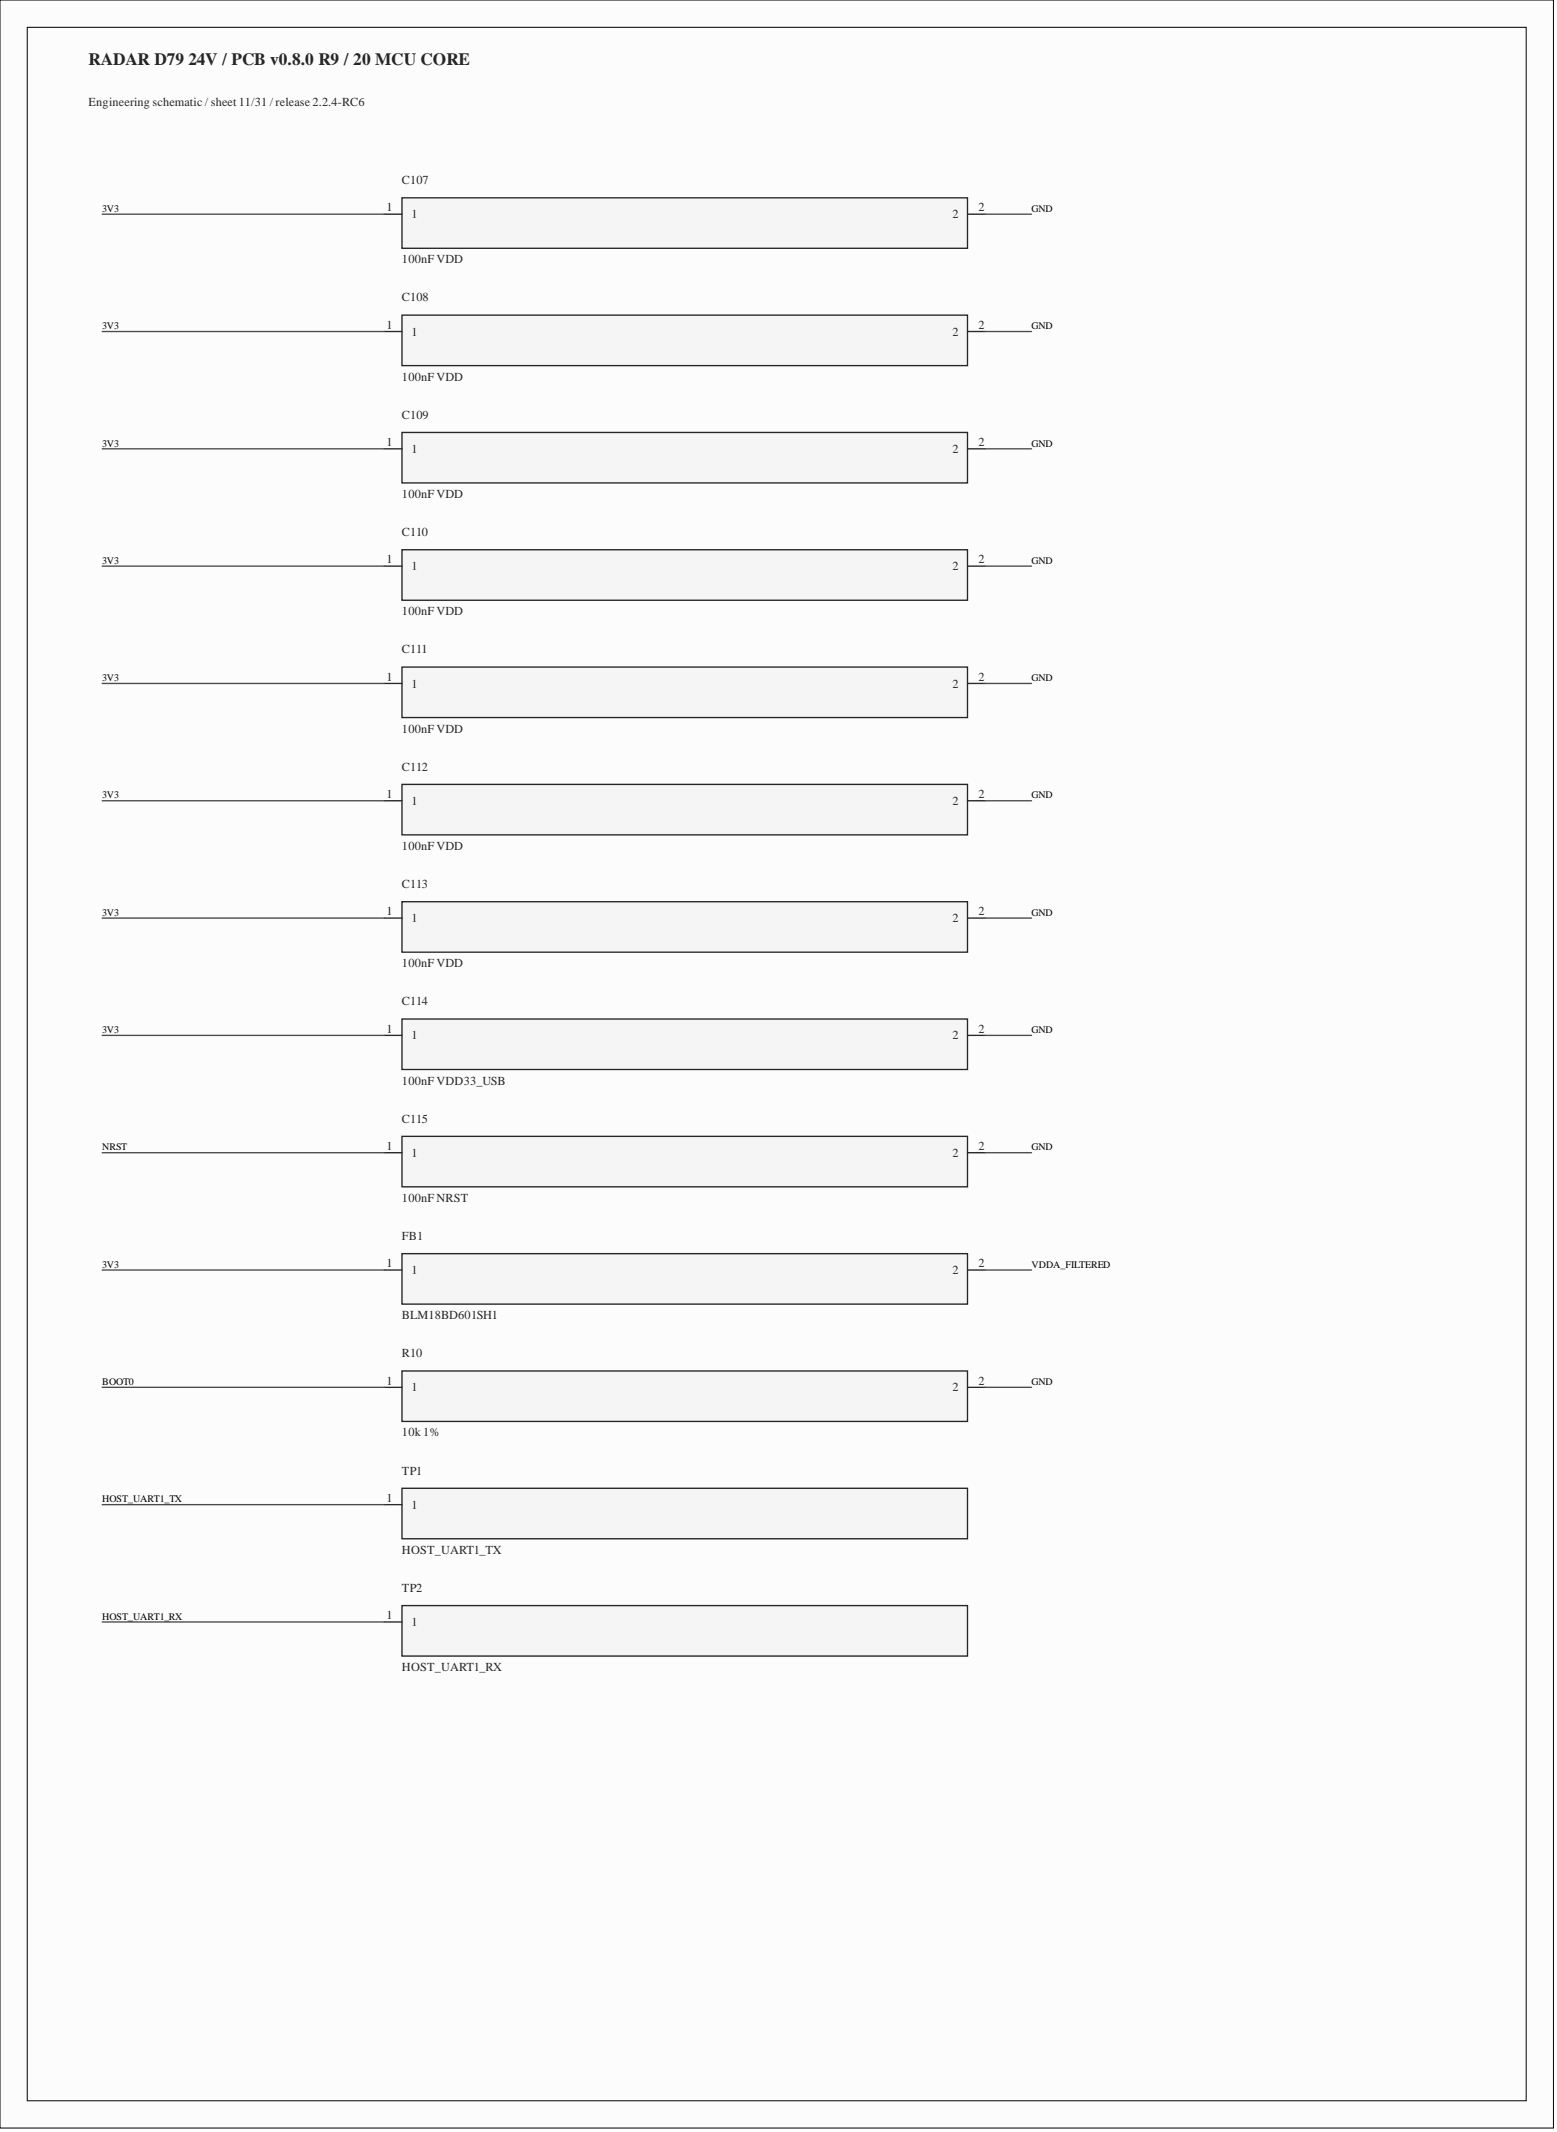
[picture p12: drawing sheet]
<svg xmlns="http://www.w3.org/2000/svg" width="289mm" height="396mm" viewBox="0 0 289 396" stroke-linecap="round" stroke-linejoin="round" font-family="sans-serif">
<defs><g id="words">
<text font-size="3.2" fill="#262626" x="16.5" y="12">RADAR D79 24V / PCB v0.8.0 R9 / 20 MCU CORE</text>
<g font-size="2.3" fill="#262626">
<text x="16.5" y="19.8">Engineering schematic / sheet 11/31 / release 2.2.4-RC6</text>
<text x="74.7" y="34.2">C107</text>
<text x="74.7" y="48.9">100nF VDD</text>
<text x="74.7" y="56">C108</text>
<text x="74.7" y="70.7">100nF VDD</text>
<text x="74.7" y="77.8">C109</text>
<text x="74.7" y="92.5">100nF VDD</text>
<text x="74.7" y="99.6">C110</text>
<text x="74.7" y="114.3">100nF VDD</text>
<text x="74.7" y="121.4">C111</text>
<text x="74.7" y="136.1">100nF VDD</text>
<text x="74.7" y="143.2">C112</text>
<text x="74.7" y="157.9">100nF VDD</text>
<text x="74.7" y="165">C113</text>
<text x="74.7" y="179.7">100nF VDD</text>
<text x="74.7" y="186.8">C114</text>
<text x="74.7" y="201.5">100nF VDD33_USB</text>
<text x="74.7" y="208.6">C115</text>
<text x="74.7" y="223.3">100nF NRST</text>
<text x="74.7" y="230.4">FB1</text>
<text x="74.7" y="245.1">BLM18BD601SH1</text>
<text x="74.7" y="252.2">R10</text>
<text x="74.7" y="266.9">10k 1%</text>
<text x="74.7" y="274">TP1</text>
<text x="74.7" y="288.7">HOST_UART1_TX</text>
<text x="74.7" y="295.8">TP2</text>
<text x="74.7" y="310.5">HOST_UART1_RX</text>
</g>
<g font-size="2.3" fill="#282828">
<text x="71.8" y="39.3">1</text>
<text x="76.5" y="40.6">1</text>
<text x="177" y="40.6">2</text>
<text x="181.8" y="39.3">2</text>
<text x="71.8" y="61.1">1</text>
<text x="76.5" y="62.4">1</text>
<text x="177" y="62.4">2</text>
<text x="181.8" y="61.1">2</text>
<text x="71.8" y="82.9">1</text>
<text x="181.8" y="82.9">2</text>
<text x="76.5" y="84.2">1</text>
<text x="177" y="84.2">2</text>
<text x="71.8" y="104.7">1</text>
<text x="76.5" y="106">1</text>
<text x="177" y="106">2</text>
<text x="181.8" y="104.7">2</text>
<text x="71.8" y="126.5">1</text>
<text x="76.5" y="127.8">1</text>
<text x="177" y="127.8">2</text>
<text x="181.8" y="126.5">2</text>
<text x="71.8" y="148.3">1</text>
<text x="76.5" y="149.6">1</text>
<text x="177" y="149.6">2</text>
<text x="181.8" y="148.3">2</text>
<text x="71.8" y="170.1">1</text>
<text x="76.5" y="171.4">1</text>
<text x="177" y="171.4">2</text>
<text x="181.8" y="170.1">2</text>
<text x="71.8" y="191.9">1</text>
<text x="181.8" y="191.9">2</text>
<text x="76.5" y="193.2">1</text>
<text x="177" y="193.2">2</text>
<text x="71.8" y="213.7">1</text>
<text x="76.5" y="215">1</text>
<text x="177" y="215">2</text>
<text x="181.8" y="213.7">2</text>
<text x="71.8" y="235.5">1</text>
<text x="76.5" y="236.8">1</text>
<text x="177" y="236.8">2</text>
<text x="181.8" y="235.5">2</text>
<text x="71.8" y="257.3">1</text>
<text x="181.8" y="257.3">2</text>
<text x="76.5" y="258.6">1</text>
<text x="177" y="258.6">2</text>
<text x="71.8" y="279.1">1</text>
<text x="76.5" y="280.4">1</text>
<text x="71.8" y="300.9">1</text>
<text x="76.5" y="302.2">1</text>
</g>
<g font-size="1.9">
<text x="19" y="39.4">3V3</text>
<text x="191.7" y="39.4">GND</text>
<text x="19" y="61.2">3V3</text>
<text x="191.7" y="61.2">GND</text>
<text x="19" y="83">3V3</text>
<text x="191.7" y="83">GND</text>
<text x="19" y="104.8">3V3</text>
<text x="191.7" y="104.8">GND</text>
<text x="19" y="126.6">3V3</text>
<text x="191.7" y="126.6">GND</text>
<text x="19" y="148.4">3V3</text>
<text x="191.7" y="148.4">GND</text>
<text x="19" y="170.2">3V3</text>
<text x="191.7" y="170.2">GND</text>
<text x="19" y="192">3V3</text>
<text x="191.7" y="192">GND</text>
<text x="19" y="213.8">NRST</text>
<text x="191.7" y="213.8">GND</text>
<text x="19" y="235.6">3V3</text>
<text x="191.7" y="235.6">VDDA_FILTERED</text>
<text x="19" y="257.4">BOOT0</text>
<text x="191.7" y="257.4">GND</text>
<text x="19" y="279.2">HOST_UART1_TX</text>
<text x="19" y="301">HOST_UART1_RX</text>
</g>
</g></defs>
<path d="M0 0h288.6v395.4h-288.6z" fill-rule="evenodd" fill="#fcfcfc"/>
<path d="M0 0h288.6v395.4h-288.6z" fill="none" stroke="#000" stroke-width=".19"/>
<path d="M5.1 5.1h278.5v385.3h-278.5z" fill-rule="evenodd" fill="#fcfcfc"/>
<path d="M5.1 5.1h278.5v385.3h-278.5z" fill="none" stroke="#000" stroke-width=".19"/>
<path d="M74.7 36.8h105.1v9.3h-105.1z" fill-rule="evenodd" fill="#f5f5f5"/>
<path d="M74.7 36.8h105.1v9.3h-105.1z" fill="none" stroke="#262626" stroke-width=".25"/>
<path d="M71.4 39.8h3.3M179.8 39.8h3.2" fill="none" stroke="#282828" stroke-width=".25"/>
<path d="M19 39.8h52.4M183 39.8h8.7" fill="none" stroke="#4c4c4c" stroke-width=".25"/>
<path d="M74.7 58.6h105.1v9.3h-105.1z" fill-rule="evenodd" fill="#f5f5f5"/>
<path d="M74.7 58.6h105.1v9.3h-105.1z" fill="none" stroke="#262626" stroke-width=".25"/>
<path d="M71.4 61.6h3.3M179.8 61.6h3.2" fill="none" stroke="#282828" stroke-width=".25"/>
<path d="M19 61.6h52.4M183 61.6h8.7" fill="none" stroke="#4c4c4c" stroke-width=".25"/>
<path d="M74.7 80.4h105.1v9.3h-105.1z" fill-rule="evenodd" fill="#f5f5f5"/>
<path d="M74.7 80.4h105.1v9.3h-105.1z" fill="none" stroke="#262626" stroke-width=".25"/>
<path d="M71.4 83.4h3.3M179.8 83.4h3.2" fill="none" stroke="#282828" stroke-width=".25"/>
<path d="M19 83.4h52.4M183 83.4h8.7" fill="none" stroke="#4c4c4c" stroke-width=".25"/>
<path d="M74.7 102.2h105.1v9.3h-105.1z" fill-rule="evenodd" fill="#f5f5f5"/>
<path d="M74.7 102.2h105.1v9.3h-105.1z" fill="none" stroke="#262626" stroke-width=".25"/>
<path d="M71.4 105.2h3.3M179.8 105.2h3.2" fill="none" stroke="#282828" stroke-width=".25"/>
<path d="M19 105.2h52.4M183 105.2h8.7" fill="none" stroke="#4c4c4c" stroke-width=".25"/>
<path d="M74.7 124h105.1v9.3h-105.1z" fill-rule="evenodd" fill="#f5f5f5"/>
<path d="M74.7 124h105.1v9.3h-105.1z" fill="none" stroke="#262626" stroke-width=".25"/>
<path d="M71.4 127h3.3M179.8 127h3.2" fill="none" stroke="#282828" stroke-width=".25"/>
<path d="M19 127h52.4M183 127h8.7" fill="none" stroke="#4c4c4c" stroke-width=".25"/>
<path d="M74.7 145.8h105.1v9.3h-105.1z" fill-rule="evenodd" fill="#f5f5f5"/>
<path d="M74.7 145.8h105.1v9.3h-105.1z" fill="none" stroke="#262626" stroke-width=".25"/>
<path d="M71.4 148.8h3.3M179.8 148.8h3.2" fill="none" stroke="#282828" stroke-width=".25"/>
<path d="M19 148.8h52.4M183 148.8h8.7" fill="none" stroke="#4c4c4c" stroke-width=".25"/>
<path d="M74.7 167.6h105.1v9.3h-105.1z" fill-rule="evenodd" fill="#f5f5f5"/>
<path d="M74.7 167.6h105.1v9.3h-105.1z" fill="none" stroke="#262626" stroke-width=".25"/>
<path d="M71.4 170.6h3.3M179.8 170.6h3.2" fill="none" stroke="#282828" stroke-width=".25"/>
<path d="M19 170.6h52.4M183 170.6h8.7" fill="none" stroke="#4c4c4c" stroke-width=".25"/>
<path d="M74.7 189.4h105.1v9.3h-105.1z" fill-rule="evenodd" fill="#f5f5f5"/>
<path d="M74.7 189.4h105.1v9.3h-105.1z" fill="none" stroke="#262626" stroke-width=".25"/>
<path d="M71.4 192.4h3.3M179.8 192.4h3.2" fill="none" stroke="#282828" stroke-width=".25"/>
<path d="M19 192.4h52.4M183 192.4h8.7" fill="none" stroke="#4c4c4c" stroke-width=".25"/>
<path d="M74.7 211.2h105.1v9.3h-105.1z" fill-rule="evenodd" fill="#f5f5f5"/>
<path d="M74.7 211.2h105.1v9.3h-105.1z" fill="none" stroke="#262626" stroke-width=".25"/>
<path d="M71.4 214.2h3.3M179.8 214.2h3.2" fill="none" stroke="#282828" stroke-width=".25"/>
<path d="M19 214.2h52.4M183 214.2h8.7" fill="none" stroke="#4c4c4c" stroke-width=".25"/>
<path d="M74.7 233h105.1v9.3h-105.1z" fill-rule="evenodd" fill="#f5f5f5"/>
<path d="M74.7 233h105.1v9.3h-105.1z" fill="none" stroke="#262626" stroke-width=".25"/>
<path d="M71.4 236h3.3M179.8 236h3.2" fill="none" stroke="#282828" stroke-width=".25"/>
<path d="M19 236h52.4M183 236h8.7" fill="none" stroke="#4c4c4c" stroke-width=".25"/>
<path d="M74.7 254.8h105.1v9.3h-105.1z" fill-rule="evenodd" fill="#f5f5f5"/>
<path d="M74.7 254.8h105.1v9.3h-105.1z" fill="none" stroke="#262626" stroke-width=".25"/>
<path d="M71.4 257.8h3.3M179.8 257.8h3.2" fill="none" stroke="#282828" stroke-width=".25"/>
<path d="M19 257.8h52.4M183 257.8h8.7" fill="none" stroke="#4c4c4c" stroke-width=".25"/>
<path d="M74.7 276.6h105.1v9.3h-105.1z" fill-rule="evenodd" fill="#f5f5f5"/>
<path d="M74.7 276.6h105.1v9.3h-105.1z" fill="none" stroke="#262626" stroke-width=".25"/>
<path d="M71.4 279.6h3.3" fill="none" stroke="#282828" stroke-width=".25"/>
<path d="M19 279.6h52.4" fill="none" stroke="#4c4c4c" stroke-width=".25"/>
<path d="M74.7 298.4h105.1v9.3h-105.1z" fill-rule="evenodd" fill="#f5f5f5"/>
<path d="M74.7 298.4h105.1v9.3h-105.1z" fill="none" stroke="#262626" stroke-width=".25"/>
<path d="M71.4 301.4h3.3" fill="none" stroke="#282828" stroke-width=".25"/>
<path d="M19 301.4h52.4" fill="none" stroke="#4c4c4c" stroke-width=".25"/>
<use href="#words"/>
</svg>
